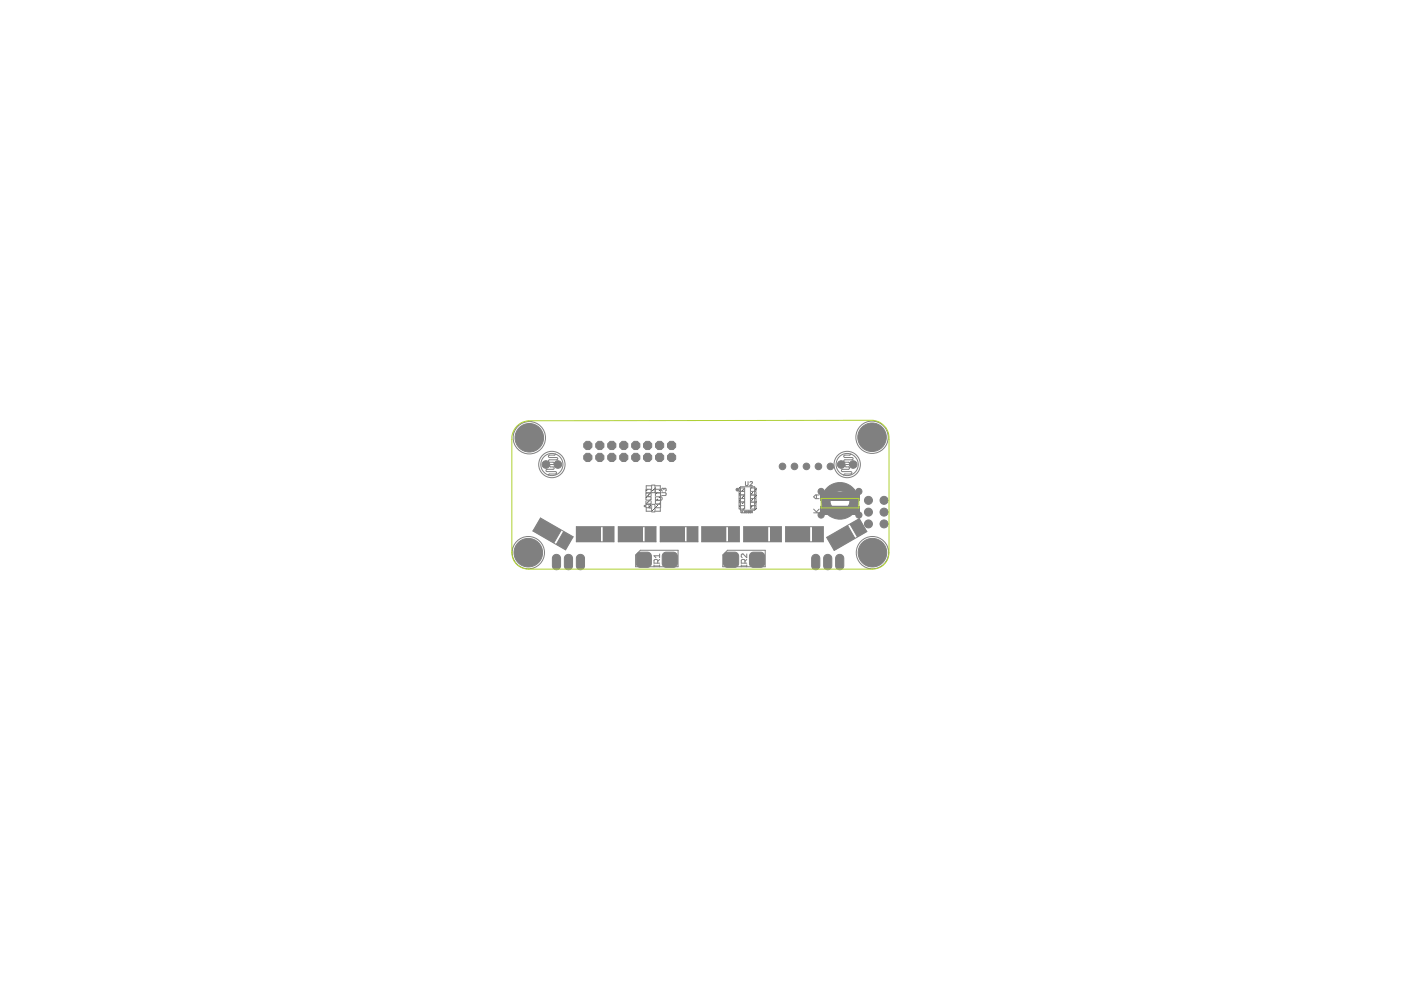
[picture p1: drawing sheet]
<svg xmlns="http://www.w3.org/2000/svg" width="297mm" height="210mm" viewBox="0 0 297 210" stroke-linecap="round" stroke-linejoin="round" font-family="sans-serif">
<g fill="#808080" stroke="#808080" stroke-width=".21">
<path d="M135.1 117.3a2.95 2.95 0 0 1 2.5-.2l.3 .2a2.95 2.95 0 0 1 .1 2.5l-.1 .2a2.95 2.95 0 0 1-2.5 .2l-.3-.2a2.95 2.95 0 0 1-.1-2.4z" fill-rule="evenodd"/>
<path d="M140.6 117.3a2.95 2.95 0 0 1 2.5-.2l.3 .2a2.95 2.95 0 0 1 .1 2.5l-.1 .2a2.95 2.95 0 0 1-2.5 .2l-.3-.2a2.95 2.95 0 0 1-.1-2.4z" fill-rule="evenodd"/>
<path d="M153.6 117.3a2.95 2.95 0 0 1 2.5-.2l.3 .2a2.95 2.95 0 0 1 .1 2.5l-.1 .2a2.95 2.95 0 0 1-2.5 .2l-.3-.2a2.95 2.95 0 0 1-.1-2.4z" fill-rule="evenodd"/>
<path d="M159.1 117.3a2.95 2.95 0 0 1 2.5-.2l.3 .2a2.95 2.95 0 0 1 .1 2.5l-.1 .2a2.95 2.95 0 0 1-2.5 .2l-.3-.2a2.95 2.95 0 0 1-.1-2.4z" fill-rule="evenodd"/>
<path d="M175.5 103.3a3.9 3.9 0 0 1 6 1 3.9 3.9 0 0 1-2.5 5.7 3.9 3.9 0 0 1-4.8-3.8h1.8a2.11 2.11 0 0 1 3.1-1.8 2.11 2.11 0 0 1 .2 3.6 2.11 2.11 0 0 1-3.3-1.5v-.3h-1.8a3.9 3.9 0 0 1 1.3-2.9z" fill-rule="evenodd"/>
<circle cx="115.7" cy="98.5" r=".8"/>
<circle cx="118.3" cy="98.5" r=".8"/>
<circle cx="178.4" cy="98.5" r=".8"/>
<circle cx="180.9" cy="98.5" r=".8"/>
<circle cx="174.1" cy="109.2" r=".66"/>
<circle cx="182.1" cy="109.2" r=".66"/>
<circle cx="182.1" cy="104.2" r=".66"/>
<circle cx="174.1" cy="104.2" r=".66"/>
<circle cx="112.2" cy="92.8" r="3"/>
<circle cx="184.9" cy="92.7" r="3"/>
<circle cx="185" cy="117.2" r="3"/>
<circle cx="112" cy="117.2" r="3"/>
<circle cx="184.1" cy="106.1" r=".85"/>
<circle cx="184.1" cy="108.6" r=".85"/>
<circle cx="184.1" cy="111.1" r=".85"/>
<circle cx="187.4" cy="106.1" r=".85"/>
<circle cx="187.4" cy="108.6" r=".85"/>
<circle cx="187.4" cy="111.1" r=".85"/>
<circle cx="176.1" cy="98.9" r=".7"/>
<circle cx="173.5" cy="98.9" r=".7"/>
<circle cx="171" cy="98.9" r=".7"/>
<circle cx="168.4" cy="98.9" r=".7"/>
<circle cx="165.9" cy="98.9" r=".7"/>
<circle cx="156.3" cy="103.8" r=".3"/>
<circle cx="136.7" cy="107.3" r=".15"/>
</g>
<g fill="#808080" stroke="#808080" stroke-width=".21">
<path d="M174 107.3h8.2v1.7h-8.2z"/>
<path d="M174 104.4h8.2v1.6h-8.2z"/>
<path d="M117.3 117.9a.88 .88 0 0 1 .9-.3 .88 .88 0 0 1 .7 .7v1.7a.87 .87 0 0 1-.9 .8 .87 .87 0 0 1-.9-.8v-1.7z"/>
<path d="M119.8 117.9a.88 .88 0 0 1 .9-.3 .88 .88 0 0 1 .7 .7v1.7a.87 .87 0 0 1-.9 .8 .87 .87 0 0 1-.8-.8v-1.7z"/>
<path d="M122.4 117.9a.88 .88 0 0 1 .9-.3 .88 .88 0 0 1 .6 .7v1.7a.87 .87 0 0 1-.8 .8 .87 .87 0 0 1-.9-.8v-1.7z"/>
<path d="M177.3 117.9a.88 .88 0 0 1 1-.3 .88 .88 0 0 1 .6 .7v1.7a.87 .87 0 0 1-.9 .8 .87 .87 0 0 1-.8-.8v-1.7z"/>
<path d="M174.8 117.9a.88 .88 0 0 1 .9-.3 .88 .88 0 0 1 .7 .7v1.7a.87 .87 0 0 1-.9 .8 .87 .87 0 0 1-.9-.8v-1.7z"/>
<path d="M172.3 117.9a.88 .88 0 0 1 .9-.3 .88 .88 0 0 1 .6 .7v1.7a.87 .87 0 0 1-.8 .8 .87 .87 0 0 1-.9-.8v-1.7z"/>
<path d="M159.1 107.2h1.2v.7h-1.2z"/>
<path d="M159.1 106.5h1.2v.7h-1.2z"/>
<path d="M159.1 105.7h1.2v.7h-1.2z"/>
<path d="M159.1 105h1.2v.7h-1.2z"/>
<path d="M159.1 104.2h1.2v.7h-1.2z"/>
<path d="M159.1 103.5h1.2v.7h-1.2z"/>
<path d="M156.7 103.5h1.2v.7h-1.2z"/>
<path d="M156.7 104.2h1.2v.7h-1.2z"/>
<path d="M156.7 105h1.2v.7h-1.2z"/>
<path d="M156.7 105.7h1.2v.7h-1.2z"/>
<path d="M156.7 106.5h1.2v.7h-1.2z"/>
<path d="M156.7 107.2h1.2v.7h-1.2z"/>
<path d="M114.6 110l4.4 2.5-1.5 2.6-4.4-2.5z"/>
<path d="M119.5 112.8l1.9 1.1-1.5 2.6-1.9-1.1z"/>
<path d="M122.3 111.8h5v3h-5z"/>
<path d="M127.9 111.8h2.2v3h-2.2z"/>
<path d="M131.2 111.8h5v3h-5z"/>
<path d="M136.8 111.8h2.2v3h-2.2z"/>
<path d="M140.1 111.8h5v3h-5z"/>
<path d="M145.7 111.8h2.2v3h-2.2z"/>
<path d="M148.9 111.8h5v3h-5z"/>
<path d="M154.5 111.8h2.2v3h-2.2z"/>
<path d="M157.8 111.8h5v3h-5z"/>
<path d="M163.4 111.8h2.2v3h-2.2z"/>
<path d="M166.7 111.8h5v3h-5z"/>
<path d="M172.3 111.8h2.2v3h-2.2z"/>
<path d="M175.4 114l4.3-2.5 1.5 2.6-4.3 2.5z"/>
<path d="M180.3 111.2l1.9-1.1 1.5 2.6-1.9 1.1z"/>
<path d="M136.9 106.9h1.1v.8h-1.1z"/>
<path d="M136.9 106.1h1.1v.7h-1.1z"/>
<path d="M136.9 105.3h1.1v.7h-1.1z"/>
<path d="M136.9 104.5h1.1v.8h-1.1z"/>
<path d="M136.9 103.7h1.1v.8h-1.1z"/>
<path d="M138.2 102.8h.7v1.7h-.7z"/>
<path d="M139 103.7h1.1v.8h-1.1z"/>
<path d="M139 104.5h1.1v.8h-1.1z"/>
<path d="M139 105.3h1.1v.7h-1.1z"/>
<path d="M139 106.1h1.1v.7h-1.1z"/>
<path d="M139 106.9h1.1v.8h-1.1z"/>
<path d="M138.2 106.9h.7v1.6h-.7z"/>
<path d="M137.6 106.9h.5v.8h-.5z"/>
<circle cx="124.6" cy="94.4" r=".94"/>
<circle cx="127.2" cy="94.4" r=".94"/>
<circle cx="129.7" cy="94.4" r=".94"/>
<circle cx="132.2" cy="94.4" r=".94"/>
<circle cx="134.8" cy="94.4" r=".94"/>
<circle cx="137.3" cy="94.4" r=".94"/>
<circle cx="124.6" cy="97" r=".94"/>
<circle cx="127.2" cy="97" r=".94"/>
<circle cx="129.7" cy="97" r=".94"/>
<circle cx="132.2" cy="97" r=".94"/>
<circle cx="134.8" cy="97" r=".94"/>
<circle cx="137.3" cy="97" r=".94"/>
<circle cx="139.8" cy="94.4" r=".94"/>
<circle cx="142.4" cy="94.4" r=".94"/>
<circle cx="139.8" cy="97" r=".94"/>
<circle cx="142.4" cy="97" r=".94"/>
</g>
<g fill="none" stroke="#808080" stroke-width=".21">
<path d="M117.8 96.2l-.2 .3h-1.1l-.2 .2 .2 .3h1.5l.3 .2-.2 .3h-1.6l-.2 .2 .1 .3 1.1 .1-.1 .4h-.6l-.3 .2 .1 .3h.8l.1 .4-1.6 .1-.1 .3 .2 .2h1.9l.1 .3-.2 .2h-1.4l-.2 .3M180.4 96.2l-.2 .3h-1.1l-.2 .2 .2 .3 1.7 .1-.1 .4h-1.6l-.2 .2 .1 .3 1.1 .1v.3l-.8 .1-.2 .3 .2 .2h.7l.1 .3-.2 .2h-1.4l-.1 .3 .2 .2h1.9l.1 .3-.2 .2h-1.4l-.1 .3M114.6 109.8l6.9 4-1.6 2.8-6.9-4zM122.2 111.7h8v3.2h-8zM131.1 111.7h8v3.2h-8zM134.8 117.7l1-1h8v3.5h-9zM137 107.8v.6h1M138 103h-1v.6M138.7 120h1.1M138.7 119.8v.4M139 103h1v.6M139.4 119.4v-.6l-.1-.2h-.4l-.2 .2v.6h1.1"/>
<path d="M139.8 117.5v.7M139.8 119.8v.4M139.8 118.6l-.4 .4M139.8 117.8h-1.1l.4 .4M140 111.7h8v3.2h-8zM140 105.3a.39 .39 0 0 1 .4 .4 .39 .39 0 0 1-.4 .4M140 107.8v.6h-1M140.3 104.5h.8l.1 .1-.1 .5h-.8M140.8 103.7l.1-.2 .3 .2-.1 .4M140.8 103.7l-.2-.2-.3 .2 .1 .4M140.8 103.7v.1M148.8 111.7h8v3.2h-8z"/>
<path d="M153.2 117.7l1-1h8v3.5h-9zM157 103.2h3v5h-3zM157.1 108.4l.1 .3 .1-.3M157.2 120h1.1M157.2 119.8v.4M157.5 108.4v.3h.2M157.7 111.7h8v3.2h-8zM157.8 108.5l.3 .2h-.2zM157.9 119.4v-.6l-.1-.2h-.4l-.2 .2v.6h1.1M158.1 102.1l.1 .9 .4-.2v-.7M158.1 108.4l-.3 .1M158.2 108.7h.2"/>
<path d="M158.2 108.5l.1-.1v.3M158.3 117.5v.7l-.8-.7-.3 .1v.4l.2 .2M158.3 119.8v.4M158.3 118.6l-.4 .4M158.6 108.5v.2h.2l-.1-.2M158.6 108.5v-.1h.2l-.1 .1M158.6 108.5h.1M159 102.3l.1-.2 .4 .2-.5 .7h.5M159.2 108.4v.3h-.2M159.2 108.4h-.2v.3M159.2 108.4l-.2 .3M159.3 108.4l.3 .3"/>
<path d="M159.6 108.4l-.3 .3M166.6 111.7h8v3.2h-8zM172.5 108.7h1.2M172.5 107.9l.8 .8M173.1 104.9v.8M173.7 107.9l-.6 .6M173.7 104.9h-.8l-.4 .4 .4 .4h.8M175.3 113.9l6.9-3.9 1.6 2.7-6.9 4z"/>
<circle cx="112.2" cy="92.8" r="3.4"/>
<circle cx="112.2" cy="92.8" r="1.69"/>
<circle cx="117" cy="98.5" r="2.79"/>
<circle cx="117" cy="98.5" r="2.35"/>
<circle cx="179.6" cy="98.5" r="2.79"/>
<circle cx="179.6" cy="98.5" r="2.35"/>
<circle cx="184.9" cy="92.7" r="3.4"/>
<circle cx="184.9" cy="92.7" r="1.69"/>
<circle cx="112" cy="117.2" r="3.4"/>
<circle cx="112" cy="117.2" r="1.69"/>
<circle cx="185" cy="117.2" r="3.4"/>
<circle cx="185" cy="117.2" r="1.69"/>
</g>
<path d="M109.7 90.3a3.6 3.6 0 0 1 2.4-1.1l73-.1a3.8 3.8 0 0 1 3.4 4.1v24a3.5 3.5 0 0 1-3.5 3.5h-73a3.5 3.5 0 0 1-3.5-3.5v-24a3.8 3.8 0 0 1 1.2-2.9zM174.1 105.7h8v2h-8z" fill="none" stroke="#afd134" stroke-width=".21"/>
</svg>
